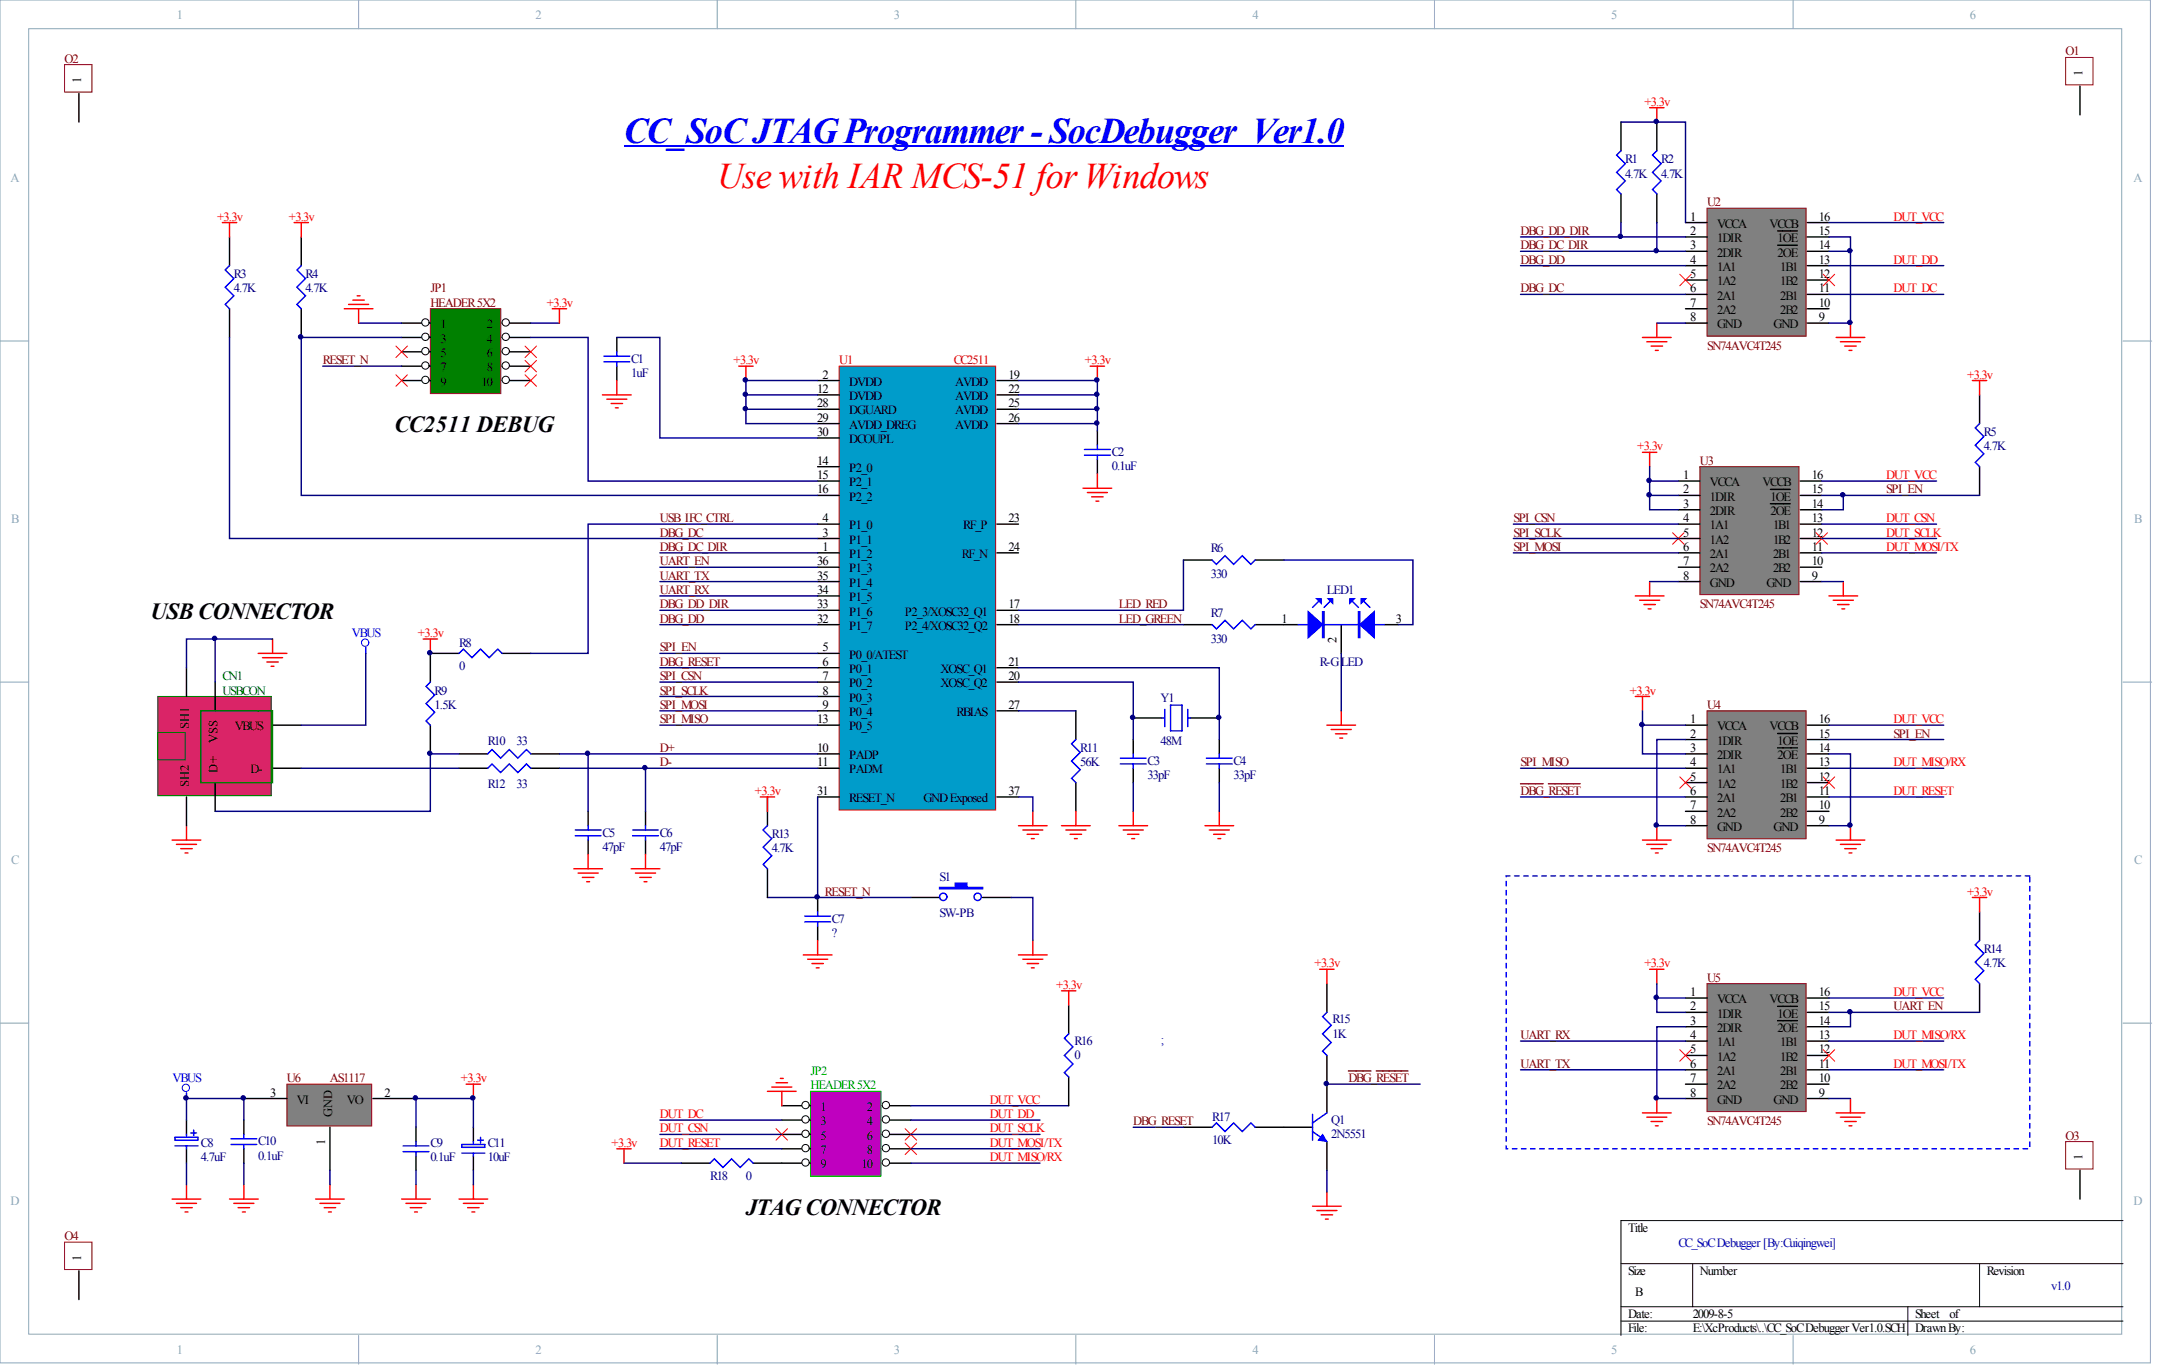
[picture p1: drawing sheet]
<svg xmlns="http://www.w3.org/2000/svg" width="381mm" height="241mm" viewBox="0 0 381 241" stroke-linecap="round" stroke-linejoin="round" font-family="sans-serif">
<defs><g id="words">
<text font-size="6.4" fill="#00f" x="110.1" y="25.3">CC_SoCJTAGProgrammer - SocDebugger Ver1.0</text>
<text font-size="6.4" fill="#f00" x="126.5" y="33.1">Use with IAR MCS-51 forWindows</text>
<g font-size="4.1">
<text x="69.6" y="76.2">CC2511 DEBUG</text>
<text x="26.6" y="109.2">USBCONNECTOR</text>
<text x="131.6" y="214.3">JTAGCONNECTOR</text>
</g>
<g font-size="2.2" fill="#89a7b6">
<text x="31.2" y="3.4">1</text>
<text x="94.4" y="3.4">2</text>
<text x="157.7" y="3.4">3</text>
<text x="220.9" y="3.4">4</text>
<text x="284.2" y="3.4">5</text>
<text x="347.5" y="3.4">6</text>
<text x="1.8" y="32.1">A</text>
<text x="376.3" y="32.1">A</text>
<text x="1.9" y="92.2">B</text>
<text x="376.4" y="92.2">B</text>
<text x="1.9" y="152.4">C</text>
<text x="376.4" y="152.4">C</text>
<text x="1.8" y="212.5">D</text>
<text x="376.3" y="212.5">D</text>
<text x="31.2" y="238.9">1</text>
<text x="94.4" y="238.9">2</text>
<text x="157.7" y="238.9">3</text>
<text x="220.9" y="238.9">4</text>
<text x="284.2" y="238.9">5</text>
<text x="347.5" y="238.9">6</text>
</g>
<g font-size="2.2" fill="#800000">
<text x="11.4" y="11.1">O2</text>
<text x="364.4" y="9.8">O1</text>
<text x="268.2" y="41.4">DBG_DD_DIR</text>
<text x="301.1" y="36.4">U2</text>
<text x="268.2" y="46.5">DBG_DD</text>
<text x="268.2" y="44">DBG_DC_DIR</text>
<text x="75.9" y="51.6">JP1</text>
<text x="268.2" y="51.6">DBG_DC</text>
<text x="75.9" y="54.1">HEADER5X2</text>
<text x="56.9" y="64.2">RESET_N</text>
<text x="301.1" y="61.7">SN74AVC4T245</text>
<text x="299.8" y="82">U3</text>
<text x="332.7" y="87">SPI_EN</text>
<text x="116.4" y="94.6">DBG_DC</text>
<text x="116.4" y="92.1">USB_IFC_CTRL</text>
<text x="266.9" y="92.1">SPI_CSN</text>
<text x="266.9" y="94.6">SPI_SCLK</text>
<text x="116.4" y="97.2">DBG_DC_DIR</text>
<text x="116.4" y="99.7">UART_EN</text>
<text x="266.9" y="97.2">SPI_MOSI</text>
<text x="116.4" y="102.2">UART_TX</text>
<text x="116.4" y="104.8">UART_RX</text>
<text x="116.4" y="107.3">DBG_DD_DIR</text>
<text x="197.4" y="107.3">LED_RED</text>
<text x="299.8" y="107.3">SN74AVC4T245</text>
<text x="116.4" y="109.8">DBG_DD</text>
<text x="197.4" y="109.8">LED_GREEN</text>
<text x="116.4" y="120">SPI_CSN</text>
<text x="116.4" y="114.9">SPI_EN</text>
<text x="116.4" y="117.4">DBG_RESET</text>
<text x="116.4" y="122.5">SPI_SCLK</text>
<text x="116.4" y="125">SPI_MOSI</text>
<text x="301.1" y="125">U4</text>
<text x="116.4" y="127.6">SPI_MISO</text>
<text x="334" y="130.1">SPI_EN</text>
<text x="116.4" y="135.2">D-</text>
<text x="116.4" y="132.6">D+</text>
<text x="268.2" y="135.2">SPI_MISO</text>
<text x="268.2" y="140.2">DBG_RESET</text>
<text x="301.1" y="150.4">SN74AVC4T245</text>
<text x="145.5" y="158">RESET_N</text>
<text x="301.1" y="173.2">U5</text>
<text x="334" y="178.2">UART_EN</text>
<text x="268.2" y="183.3">UART_RX</text>
<text x="50.6" y="190.9">U6</text>
<text x="58.2" y="190.9">AS1117</text>
<text x="237.8" y="190.9">DBG_RESET</text>
<text x="268.2" y="188.4">UART_TX</text>
<text x="199.9" y="198.5">DBG_RESET</text>
<text x="301.1" y="198.5">SN74AVC4T245</text>
<text x="364.4" y="201">O3</text>
<text x="11.4" y="218.8">O4</text>
</g>
<g font-size="2.2">
<text x="14.3" y="14.7" transform="rotate(-90 14.3 14.7)">1</text>
<text x="367.3" y="13.4" transform="rotate(-90 367.3 13.4)">1</text>
<text x="298.1" y="38.9">1</text>
<text x="298.1" y="41.4">2</text>
<text x="302.9" y="40.2">VCCA</text>
<text x="312.1" y="40.2">VCCB</text>
<text x="320.8" y="41.4">15</text>
<text x="320.8" y="38.9">16</text>
<text x="298.1" y="44">3</text>
<text x="298.1" y="46.5">4</text>
<text x="302.9" y="42.7">1DIR</text>
<text x="302.9" y="45.2">2DIR</text>
<text x="302.9" y="47.8">1A1</text>
<text x="313.5" y="45.2">2OE</text>
<text x="313.5" y="42.7">1OE</text>
<text x="314" y="47.8">1B1</text>
<text x="320.8" y="46.5">13</text>
<text x="320.8" y="44">14</text>
<text x="298.1" y="49">5</text>
<text x="298.1" y="51.6">6</text>
<text x="302.9" y="50.3">1A2</text>
<text x="302.9" y="52.8">2A1</text>
<text x="314" y="52.8">2B1</text>
<text x="314" y="50.3">1B2</text>
<text x="320.8" y="51.6">11</text>
<text x="320.8" y="49">12</text>
<text x="77.7" y="57.9">1</text>
<text x="85.9" y="57.9">2</text>
<text x="298.1" y="54.1">7</text>
<text x="298.1" y="56.6">8</text>
<text x="302.9" y="55.4">2A2</text>
<text x="302.9" y="57.9">GND</text>
<text x="312.8" y="57.9">GND</text>
<text x="314" y="55.4">2B2</text>
<text x="320.8" y="56.6">9</text>
<text x="320.8" y="54.1">10</text>
<text x="77.7" y="60.4">3</text>
<text x="77.7" y="63">5</text>
<text x="77.7" y="65.5">7</text>
<text x="85.9" y="60.4">4</text>
<text x="85.9" y="63">6</text>
<text x="85.9" y="65.5">8</text>
<text x="77.7" y="68">9</text>
<text x="84.9" y="68">10</text>
<text x="144.1" y="69.3">12</text>
<text x="144.1" y="71.8">28</text>
<text x="145.1" y="66.8">2</text>
<text x="149.8" y="68">DVDD</text>
<text x="149.8" y="70.6">DVDD</text>
<text x="168.5" y="68">AVDD</text>
<text x="168.5" y="70.6">AVDD</text>
<text x="177.9" y="66.8">19</text>
<text x="177.9" y="69.3">22</text>
<text x="177.9" y="71.8">25</text>
<text x="144.1" y="74.4">29</text>
<text x="144.1" y="76.9">30</text>
<text x="149.8" y="73.1">DGUARD</text>
<text x="149.8" y="75.6">AVDD_DREG</text>
<text x="168.5" y="73.1">AVDD</text>
<text x="168.5" y="75.6">AVDD</text>
<text x="177.9" y="74.4">26</text>
<text x="144.1" y="82">14</text>
<text x="149.8" y="78.2">DCOUPL</text>
<text x="149.8" y="83.2">P2_0</text>
<text x="144.1" y="84.5">15</text>
<text x="144.1" y="87">16</text>
<text x="149.8" y="85.8">P2_1</text>
<text x="149.8" y="88.3">P2_2</text>
<text x="296.9" y="84.5">1</text>
<text x="296.9" y="87">2</text>
<text x="296.9" y="89.6">3</text>
<text x="301.6" y="85.8">VCCA</text>
<text x="301.6" y="88.3">1DIR</text>
<text x="310.9" y="85.8">VCCB</text>
<text x="312.3" y="88.3">1OE</text>
<text x="319.6" y="89.6">14</text>
<text x="319.6" y="87">15</text>
<text x="319.6" y="84.5">16</text>
<text x="145.1" y="92.1">4</text>
<text x="145.1" y="94.6">3</text>
<text x="149.8" y="93.4">P1_0</text>
<text x="149.8" y="95.9">P1_1</text>
<text x="169.9" y="93.4">RF_P</text>
<text x="177.9" y="92.1">23</text>
<text x="296.9" y="92.1">4</text>
<text x="296.9" y="94.6">5</text>
<text x="301.6" y="90.8">2DIR</text>
<text x="301.6" y="93.4">1A1</text>
<text x="301.6" y="95.9">1A2</text>
<text x="312.3" y="90.8">2OE</text>
<text x="312.7" y="95.9">1B2</text>
<text x="312.7" y="93.4">1B1</text>
<text x="319.6" y="94.6">12</text>
<text x="319.6" y="92.1">13</text>
<text x="144.1" y="99.7">36</text>
<text x="145.1" y="97.2">1</text>
<text x="149.8" y="98.4">P1_2</text>
<text x="149.8" y="101">P1_3</text>
<text x="169.7" y="98.4">RF_N</text>
<text x="177.9" y="97.2">24</text>
<text x="296.9" y="97.2">6</text>
<text x="296.9" y="99.7">7</text>
<text x="301.6" y="98.4">2A1</text>
<text x="301.6" y="101">2A2</text>
<text x="312.7" y="101">2B2</text>
<text x="312.7" y="98.4">2B1</text>
<text x="319.6" y="99.7">10</text>
<text x="319.6" y="97.2">11</text>
<text x="144.1" y="102.2">35</text>
<text x="144.1" y="104.8">34</text>
<text x="144.1" y="107.3">33</text>
<text x="149.8" y="103.5">P1_4</text>
<text x="149.8" y="106">P1_5</text>
<text x="177.9" y="107.3">17</text>
<text x="296.9" y="102.2">8</text>
<text x="301.6" y="103.5">GND</text>
<text x="311.6" y="103.5">GND</text>
<text x="319.6" y="102.2">9</text>
<text x="144.1" y="109.8">32</text>
<text x="149.8" y="108.6">P1_6</text>
<text x="149.8" y="111.1">P1_7</text>
<text x="159.6" y="108.6">P2_3/XOSC32_Q1</text>
<text x="159.6" y="111.1">P2_4/XOSC32_Q2</text>
<text x="177.9" y="109.8">18</text>
<text x="226" y="109.8">1</text>
<text x="235.7" y="113.4" transform="rotate(-90 235.7 113.4)">2</text>
<text x="246.2" y="109.8">3</text>
<text x="145.1" y="114.9">5</text>
<text x="145.1" y="117.4">6</text>
<text x="145.1" y="120">7</text>
<text x="149.8" y="116.2">P0_0/ATEST</text>
<text x="149.8" y="118.7">P0_1</text>
<text x="165.9" y="118.7">XOSC_Q1</text>
<text x="177.9" y="117.4">21</text>
<text x="177.9" y="120">20</text>
<text x="145.1" y="122.5">8</text>
<text x="145.1" y="125">9</text>
<text x="149.8" y="121.2">P0_2</text>
<text x="149.8" y="123.8">P0_3</text>
<text x="165.9" y="121.2">XOSC_Q2</text>
<text x="177.9" y="125">27</text>
<text x="33.3" y="128.6" transform="rotate(-90 33.3 128.6)">SH1</text>
<text x="38.4" y="131.1" transform="rotate(-90 38.4 131.1)">VSS</text>
<text x="41.4" y="128.8">VBUS</text>
<text x="144.1" y="127.6">13</text>
<text x="149.8" y="126.3">P0_4</text>
<text x="149.8" y="128.8">P0_5</text>
<text x="168.7" y="126.3">RBIAS</text>
<text x="298.1" y="127.6">1</text>
<text x="298.1" y="130.1">2</text>
<text x="302.9" y="128.8">VCCA</text>
<text x="302.9" y="131.4">1DIR</text>
<text x="312.1" y="128.8">VCCB</text>
<text x="313.5" y="131.4">1OE</text>
<text x="320.8" y="130.1">15</text>
<text x="320.8" y="127.6">16</text>
<text x="38.4" y="136.3" transform="rotate(-90 38.4 136.3)">D+</text>
<text x="44.2" y="136.4">D-</text>
<text x="144.1" y="132.6">10</text>
<text x="144.1" y="135.2">11</text>
<text x="149.8" y="133.9">PADP</text>
<text x="149.8" y="136.4">PADM</text>
<text x="298.1" y="132.6">3</text>
<text x="298.1" y="135.2">4</text>
<text x="298.1" y="137.7">5</text>
<text x="302.9" y="133.9">2DIR</text>
<text x="302.9" y="136.4">1A1</text>
<text x="313.5" y="133.9">2OE</text>
<text x="314" y="136.4">1B1</text>
<text x="320.8" y="137.7">12</text>
<text x="320.8" y="135.2">13</text>
<text x="320.8" y="132.6">14</text>
<text x="33.3" y="138.8" transform="rotate(-90 33.3 138.8)">SH2</text>
<text x="144.1" y="140.2">31</text>
<text x="149.8" y="141.5">RESET_N</text>
<text x="162.9" y="141.5">GNDExposed</text>
<text x="177.9" y="140.2">37</text>
<text x="298.1" y="140.2">6</text>
<text x="298.1" y="142.8">7</text>
<text x="302.9" y="139">1A2</text>
<text x="302.9" y="141.5">2A1</text>
<text x="314" y="141.5">2B1</text>
<text x="314" y="139">1B2</text>
<text x="320.8" y="142.8">10</text>
<text x="320.8" y="140.2">11</text>
<text x="298.1" y="145.3">8</text>
<text x="302.9" y="144">2A2</text>
<text x="302.9" y="146.6">GND</text>
<text x="312.8" y="146.6">GND</text>
<text x="314" y="144">2B2</text>
<text x="320.8" y="145.3">9</text>
<text x="298.1" y="175.7">1</text>
<text x="298.1" y="178.2">2</text>
<text x="302.9" y="177">VCCA</text>
<text x="302.9" y="179.5">1DIR</text>
<text x="312.1" y="177">VCCB</text>
<text x="313.5" y="179.5">1OE</text>
<text x="320.8" y="178.2">15</text>
<text x="320.8" y="175.7">16</text>
<text x="298.1" y="180.8">3</text>
<text x="298.1" y="183.3">4</text>
<text x="298.1" y="185.8">5</text>
<text x="302.9" y="182">2DIR</text>
<text x="302.9" y="184.6">1A1</text>
<text x="313.5" y="182">2OE</text>
<text x="314" y="184.6">1B1</text>
<text x="320.8" y="185.8">12</text>
<text x="320.8" y="183.3">13</text>
<text x="320.8" y="180.8">14</text>
<text x="298.1" y="188.4">6</text>
<text x="298.1" y="190.9">7</text>
<text x="302.9" y="187.1">1A2</text>
<text x="302.9" y="189.6">2A1</text>
<text x="314" y="189.6">2B1</text>
<text x="314" y="187.1">1B2</text>
<text x="320.8" y="190.9">10</text>
<text x="320.8" y="188.4">11</text>
<text x="47.6" y="193.4">3</text>
<text x="52.4" y="194.7">VI</text>
<text x="58.6" y="197.1" transform="rotate(-90 58.6 197.1)">GND</text>
<text x="61.2" y="194.7">VO</text>
<text x="67.8" y="193.4">2</text>
<text x="144.7" y="196">1</text>
<text x="152.9" y="196">2</text>
<text x="298.1" y="193.4">8</text>
<text x="302.9" y="192.2">2A2</text>
<text x="302.9" y="194.7">GND</text>
<text x="312.8" y="194.7">GND</text>
<text x="314" y="192.2">2B2</text>
<text x="320.8" y="193.4">9</text>
<text x="57.4" y="202" transform="rotate(-90 57.4 202)">1</text>
<text x="144.7" y="198.5">3</text>
<text x="144.7" y="201">5</text>
<text x="144.7" y="203.6">7</text>
<text x="152.9" y="198.5">4</text>
<text x="152.9" y="201">6</text>
<text x="152.9" y="203.6">8</text>
<text x="144.7" y="206.1">9</text>
<text x="152" y="206.1">10</text>
<text x="367.3" y="204.7" transform="rotate(-90 367.3 204.7)">1</text>
<text x="287.2" y="217.3">Title</text>
<text x="14.3" y="222.4" transform="rotate(-90 14.3 222.4)">1</text>
<text x="287.2" y="224.9">Size</text>
<text x="299.8" y="224.9">Number</text>
<text x="350.4" y="224.9">Revision</text>
<text x="287.2" y="232.5">Date:</text>
<text x="288.4" y="228.7">B</text>
<text x="298.6" y="232.5">2009-8-5</text>
<text x="337.8" y="232.5">Sheet</text>
<text x="343.9" y="232.5">of</text>
<text x="287.2" y="235">File:</text>
<text x="298.6" y="235">E:\XcProducts\..\CC_SoCDebugger Ver1.0.SCH</text>
<text x="337.8" y="235">DrawnBy:</text>
</g>
<g font-size="2.2" fill="#f00">
<text x="290" y="18.7">+3.3v</text>
<text x="38.3" y="38.9">+3.3v</text>
<text x="50.9" y="38.9">+3.3v</text>
<text x="334" y="38.9">DUT_VCC</text>
<text x="334" y="46.5">DUT_DD</text>
<text x="334" y="51.6">DUT_DC</text>
<text x="96.5" y="54.1">+3.3v</text>
<text x="129.4" y="64.2">+3.3v</text>
<text x="191.4" y="64.2">+3.3v</text>
<text x="347" y="66.8">+3.3v</text>
<text x="288.8" y="79.4">+3.3v</text>
<text x="332.7" y="84.5">DUT_VCC</text>
<text x="332.7" y="92.1">DUT_CSN</text>
<text x="332.7" y="94.6">DUT_SCLK</text>
<text x="332.7" y="97.2">DUT_MOSI/TX</text>
<text x="73.7" y="112.4">+3.3v</text>
<text x="287.5" y="122.5">+3.3v</text>
<text x="334" y="127.6">DUT_VCC</text>
<text x="334" y="135.2">DUT_MISO/RX</text>
<text x="133.2" y="140.2">+3.3v</text>
<text x="334" y="140.2">DUT_RESET</text>
<text x="347" y="158">+3.3v</text>
<text x="231.8" y="170.6">+3.3v</text>
<text x="290" y="170.6">+3.3v</text>
<text x="186.3" y="174.4">+3.3v</text>
<text x="334" y="175.7">DUT_VCC</text>
<text x="334" y="183.3">DUT_MISO/RX</text>
<text x="81.3" y="190.9">+3.3v</text>
<text x="334" y="188.4">DUT_MOSI/TX</text>
<text x="116.4" y="197.2">DUT_DC</text>
<text x="174.6" y="194.7">DUT_VCC</text>
<text x="174.6" y="197.2">DUT_DD</text>
<text x="107.9" y="202.3">+3.3v</text>
<text x="116.4" y="202.3">DUT_RESET</text>
<text x="116.4" y="199.8">DUT_CSN</text>
<text x="174.6" y="199.8">DUT_SCLK</text>
<text x="174.6" y="202.3">DUT_MOSI/TX</text>
<text x="174.6" y="204.8">DUT_MISO/RX</text>
</g>
<g font-size="2.2" fill="#000080">
<text x="286.7" y="28.8">R1</text>
<text x="293" y="28.8">R2</text>
<text x="286.7" y="31.3">4.7K</text>
<text x="293" y="31.3">4.7K</text>
<text x="41.2" y="49">R3</text>
<text x="41.2" y="51.6">4.7K</text>
<text x="53.9" y="49">R4</text>
<text x="53.9" y="51.6">4.7K</text>
<text x="111.3" y="64">C1</text>
<text x="111.3" y="66.5">1uF</text>
<text x="349.9" y="76.9">R5</text>
<text x="196.1" y="80.5">C2</text>
<text x="196.1" y="83">0.1uF</text>
<text x="349.9" y="79.4">4.7K</text>
<text x="213.6" y="97.4">R6</text>
<text x="213.6" y="102">330</text>
<text x="234" y="104.8">LED1</text>
<text x="213.6" y="108.8">R7</text>
<text x="213.6" y="113.4">330</text>
<text x="81" y="114.1">R8</text>
<text x="81" y="118.2">0</text>
<text x="232.8" y="117.4">R-GLED</text>
<text x="76.7" y="122.5">R9</text>
<text x="76.7" y="125">1.5K</text>
<text x="204.7" y="123.8">Y1</text>
<text x="86" y="131.4">R10</text>
<text x="91.1" y="131.4">33</text>
<text x="204.7" y="131.4">48M</text>
<text x="190.5" y="132.6">R11</text>
<text x="190.5" y="135.2">56K</text>
<text x="202.4" y="134.9">C3</text>
<text x="202.4" y="137.4">33pF</text>
<text x="217.6" y="134.9">C4</text>
<text x="217.6" y="137.4">33pF</text>
<text x="86" y="139">R12</text>
<text x="91.1" y="139">33</text>
<text x="106.3" y="147.6">C5</text>
<text x="116.4" y="147.6">C6</text>
<text x="136.1" y="147.8">R13</text>
<text x="106.3" y="150.1">47pF</text>
<text x="116.4" y="150.1">47pF</text>
<text x="136.1" y="150.4">4.7K</text>
<text x="165.7" y="155.4">S1</text>
<text x="165.7" y="161.8">SW-PB</text>
<text x="146.8" y="162.8">C7</text>
<text x="146.8" y="165.3">?</text>
<text x="349.9" y="168.1">R14</text>
<text x="349.9" y="170.6">4.7K</text>
<text x="189.5" y="184.3">R16</text>
<text x="235.1" y="180.5">R15</text>
<text x="235.1" y="183">1K</text>
<text x="189.5" y="186.8">0</text>
<text x="213.8" y="197.7">R17</text>
<text x="35.4" y="202.3">C8</text>
<text x="45.5" y="202">C10</text>
<text x="75.9" y="202.3">C9</text>
<text x="86" y="202.3">C11</text>
<text x="213.8" y="201.8">10K</text>
<text x="234.8" y="198.2">Q1</text>
<text x="234.8" y="200.8">2N5551</text>
<text x="35.4" y="204.8">4.7uF</text>
<text x="45.5" y="204.6">0.1uF</text>
<text x="75.9" y="204.8">0.1uF</text>
<text x="86" y="204.8">10uF</text>
<text x="125.2" y="208.1">R18</text>
<text x="131.6" y="208.1">0</text>
</g>
<g font-size="2.2" fill="#bf0000">
<text x="148" y="64.2">U1</text>
<text x="168.3" y="64.2">CC2511</text>
</g>
<g font-size="2.2" fill="#00f">
<text x="62.1" y="112.4">VBUS</text>
<text x="204.8" y="184.2">;</text>
<text x="30.4" y="190.9">VBUS</text>
</g>
<g font-size="2.2" fill="#008000">
<text x="39.2" y="120">CN1</text>
<text x="39.2" y="122.5">USBCON</text>
</g>
<g font-size="2.2" fill="#00bf00">
<text x="143" y="189.6">JP2</text>
<text x="143" y="192.2">HEADER5X2</text>
</g>
<g font-size="2.2" fill="#0000bf">
<text x="296" y="220">CC_SoCDebugger [By:Cuiqingwei]</text>
<text x="361.8" y="227.6">v1.0</text>
</g>
</g></defs>
<g fill="#fff" stroke="#89a7b6" stroke-width=".18">
<path d="M0 0h379.3v240.4h-379.3z"/>
<path d="M5.1 5.1h369.1v230.2h-369.1z"/>
</g>
<g fill="none" stroke="#89a7b6" stroke-width=".18">
<path d="M63.3 0v5.1M126.5 0v5.1M189.8 0v5.1M253 0v5.1M316.3 0v5.1M0 60.2h5.1M374.5 60.2h5M0 120.3h5.1M374.5 120.3h5M0 180.5h5.1M374.5 180.5h5M63.3 235.6v5"/>
<path d="M126.5 235.6v5M189.8 235.6v5M253 235.6v5M316.3 235.6v5"/>
</g>
<path d="M374.5 215.3h-88.6v20.3M285.9 222.9h88.6M285.9 230.5h88.6M285.9 233h88.6M298.6 222.9v7.6M336.5 230.5v5.1M349.2 222.9v7.6" fill="none" stroke="#000" stroke-width=".18"/>
<path d="M148 64.6h27.6v78.3h-27.6z" fill="#009cca" stroke="#bf0000" stroke-width=".18"/>
<g fill="none" stroke="#000" stroke-width=".25">
<path d="M108.8 59.5v2.6M108.8 64.6v2.5M144.2 67.1h3.8M144.2 69.7h3.8M144.2 72.2h3.8M144.2 74.7h3.8M144.2 77.3h3.8M175.9 67.1h3.7M175.9 69.7h3.7M175.9 72.2h3.7M175.9 74.7h3.7M193.6 76v2.5"/>
<path d="M144.2 82.3h3.8M144.2 84.9h3.8M144.2 87.4h3.8M144.2 92.5h3.8M144.2 95h3.8M144.2 97.5h3.8M175.9 92.5h3.7M175.9 97.5h3.7M193.6 81.1v2.5M81 115.2h-5.1v5.1M88.6 115.2h5M144.2 100.1h3.8"/>
<path d="M144.2 102.6h3.8M144.2 105.1h3.8M144.2 107.6h3.8M144.2 110.2h3.8M144.2 115.2h3.8M144.2 117.8h3.8M175.9 107.6h3.7M175.9 110.2h3.7M175.9 117.8h3.7M75.9 127.9v5.1M81 133h5M81 135.5h5"/>
<path d="M93.6 133h5.1M93.6 135.5h5.1M144.2 120.3h3.8M144.2 122.8h3.8M144.2 125.4h3.8M144.2 127.9h3.8M144.2 133h3.8M144.2 135.5h3.8M175.9 120.3h3.7M175.9 125.4h3.7M189.8 125.4v5M189.8 138v5.1"/>
<path d="M199.9 130.4v2.6M199.9 135.5v2.5M199.9 126.6h5.1M210 126.6h5.1M215.1 130.4v2.6M215.1 135.5v2.5M103.7 143.1v2.5M103.7 148.2v2.5M113.9 143.1v2.5M113.9 148.2v2.5M144.2 140.6h3.8M144.2 158.3v2.5"/>
<path d="M160.7 158.3h5M173.3 158.3h5.1M175.9 140.6h3.7M144.2 163.4v2.5"/>
</g>
<g fill="none" stroke="#00f" stroke-width=".25">
<path d="M106.5 63.8h4.6M106.5 62.8h4.6M108.8 62.1v.7M108.8 63.8v.8M191.3 79.3h4.5M193.6 78.5v.8M191.3 80.3h4.5M193.6 80.3v.8M81 115.2l.7-.7 1.5 1.5 1.6-1.5 1.5 1.5 1.5-1.5 .8 .7M75.9 120.3l-.8 .8 1.6 1.5-1.6 1.5 1.6 1.5-1.6 1.6 .8 .7M86 135.5l.8-.7 1.5 1.5 1.5-1.5 1.5 1.5 1.6-1.5 .7 .7M86 133l.8-.8 1.5 1.5 1.5-1.5 1.5 1.5 1.6-1.5 .7 .8"/>
<path d="M189.8 130.4l-.8 .8 1.5 1.5-1.5 1.5 1.5 1.6-1.5 1.5 .8 .7M197.6 134.8h4.6M197.6 133.7h4.6M199.9 133v.7M199.9 134.8v.7M205 126.6h.5M205.5 125.1v3.1M206.5 124.4h2v4.5h-2zM209.5 125.1v3.1M209.5 126.6h.5M212.8 134.8h4.5M212.8 133.7h4.5"/>
<path d="M215.1 133v.7M215.1 134.8v.7M101.5 147.4h4.5M101.5 146.4h4.5M103.7 145.6v.8M103.7 147.4v.8M111.6 147.4h4.5M111.6 146.4h4.5M113.9 145.6v.8M113.9 147.4v.8M141.9 162.6h4.6M141.9 161.6h4.6"/>
<path d="M144.2 160.8v.8M144.2 162.6v.8"/>
<circle cx="166.4" cy="158.2" r=".65"/>
<circle cx="172.4" cy="158.2" r=".65"/>
</g>
<path d="M165.7 156.5h2.8v-.7h2v.7h2.8v.3h-7.6z" fill-rule="evenodd" fill="#00f" stroke="#00f" stroke-width=".25"/>
<g fill="none" stroke="#000080" stroke-width=".25">
<path d="M116.4 100.1h27.8M116.4 102.6h27.8M116.4 105.1h27.8M116.4 107.6h27.8M116.4 110.2h27.8M116.4 115.2h27.8M116.4 117.8h27.8M116.4 125.4h27.8M116.4 120.3h27.8M116.4 122.8h27.8M116.4 127.9h27.8M179.6 125.4h10.2"/>
<path d="M135.4 158.3h25.3M179.6 140.6h2.6v2.5"/>
</g>
<g fill="none" stroke="#f00" stroke-width=".25">
<path d="M74.6 112.7h2.6M75.9 112.7v2.5M30.4 148.2h5M31.1 148.9h3.6M31.9 149.7h2M32.6 150.5h.5M32.9 145.6v2.6M101.2 153.2h5.1M102 154h3.5M102.7 154.8h2.1M103.5 155.5h.5M103.7 150.7v2.5"/>
<path d="M111.3 153.2h5.1M112.1 154h3.5M112.8 154.8h2.1M113.6 155.5h.5M113.9 150.7v2.5M179.6 145.6h5.1M180.4 146.4h3.5M181.2 147.2h2M181.9 147.9h.5M182.2 143.1v2.5M187.2 145.6h5.1M188 146.4h3.5"/>
<path d="M188.8 147.2h2M189.5 147.9h.5M189.8 143.1v2.5M141.7 168.4h5.1M142.5 169.2h3.5M143.2 170h2M144 170.7h.5M144.2 165.9v2.5M179.6 168.4h5.1M180.4 169.2h3.5M181.2 170h2M181.9 170.7h.5"/>
<path d="M182.2 165.9v2.5"/>
</g>
<path d="M75.9 54.5h12.4v14.9h-12.4z" fill="#008000" stroke="#800000" stroke-width=".18"/>
<path d="M70.8 57h5.1" fill="none" stroke="#000" stroke-width=".25"/>
<circle cx="75" cy="56.9" r=".65" fill="#fff" stroke="#000" stroke-width=".18"/>
<path d="M88.6 57h5" fill="none" stroke="#000" stroke-width=".25"/>
<circle cx="89.2" cy="56.9" r=".65" fill="#fff" stroke="#000" stroke-width=".18"/>
<path d="M70.8 59.5h5.1" fill="none" stroke="#000" stroke-width=".25"/>
<circle cx="75" cy="59.4" r=".65" fill="#fff" stroke="#000" stroke-width=".18"/>
<path d="M88.6 59.5h5" fill="none" stroke="#000" stroke-width=".25"/>
<circle cx="89.2" cy="59.4" r=".65" fill="#fff" stroke="#000" stroke-width=".18"/>
<path d="M70.8 62.1h5.1" fill="none" stroke="#000" stroke-width=".25"/>
<circle cx="75" cy="61.9" r=".65" fill="#fff" stroke="#000" stroke-width=".18"/>
<path d="M88.6 62.1h5" fill="none" stroke="#000" stroke-width=".25"/>
<circle cx="89.2" cy="61.9" r=".65" fill="#fff" stroke="#000" stroke-width=".18"/>
<path d="M70.8 64.6h5.1" fill="none" stroke="#000" stroke-width=".25"/>
<circle cx="75" cy="64.5" r=".65" fill="#fff" stroke="#000" stroke-width=".18"/>
<path d="M88.6 64.6h5" fill="none" stroke="#000" stroke-width=".25"/>
<circle cx="89.2" cy="64.5" r=".65" fill="#fff" stroke="#000" stroke-width=".18"/>
<path d="M70.8 67.1h5.1" fill="none" stroke="#000" stroke-width=".25"/>
<circle cx="75" cy="67" r=".65" fill="#fff" stroke="#000" stroke-width=".18"/>
<path d="M88.6 67.1h5" fill="none" stroke="#000" stroke-width=".25"/>
<circle cx="89.2" cy="67" r=".65" fill="#fff" stroke="#000" stroke-width=".18"/>
<path d="M63.3 57h7.5M70.8 59.5h-17.7v27.9h91.1M93.6 59.5h10.1v25.4h40.5M93.6 57h5.1M108.8 59.5h7.6v17.8h27.8M56.9 64.6h13.9M179.6 117.8h35.5v12.6M179.6 120.3h20.3v10.1M199.9 138v5.1M215.1 138v5.1" fill="none" stroke="#000080" stroke-width=".25"/>
<g fill="none" stroke="#f00" stroke-width=".25">
<path d="M39.2 39.3h2.5M40.5 39.3v2.5M51.9 39.3h2.5M53.1 39.3v2.5M60.7 54.5h5.1M61.5 53.7h3.5M62.2 52.9h2.1M63 52.2h.5M63.3 54.5v2.5M106.3 69.7h5M107 70.4h3.6M107.8 71.2h2"/>
<path d="M108.5 71.9h.6M108.8 67.1v2.6M130.3 64.6h2.5M131.6 64.6v2.5M192.3 64.6h2.5M193.6 64.6v2.5M191 86.1h5.1M191.8 86.9h3.5M192.6 87.6h2M193.3 88.4h.5M193.6 83.6v2.5M197.4 145.6h5"/>
<path d="M198.1 146.4h3.6M198.9 147.2h2M199.6 147.9h.5M199.9 143.1v2.5M212.5 145.6h5.1M213.3 146.4h3.5M214.1 147.2h2M214.8 147.9h.5M215.1 143.1v2.5"/>
</g>
<path d="M69.8 61l2.1 2.1M69.8 66.1l2.1 2M71.9 61l-2.1 2.1M71.9 66.1l-2.1 2M92.6 61l2 2.1M92.6 63.6l2 2M92.6 66.1l2 2M94.6 61l-2 2.1M94.6 63.6l-2 2M94.6 66.1l-2 2" fill="none" stroke="#f00" stroke-width=".18"/>
<path d="M40.5 41.8v5.1M40.5 54.5v5M53.1 41.8v5.1M53.1 54.5v5" fill="none" stroke="#000" stroke-width=".25"/>
<path d="M40.5 46.9l-.8 .7 1.5 1.5-1.5 1.6 1.5 1.5-1.5 1.5 .8 .8M53.1 46.9l-.7 .7 1.5 1.5-1.5 1.6 1.5 1.5-1.5 1.5 .7 .8" fill="none" stroke="#00f" stroke-width=".25"/>
<path d="M301.1 36.7h17.5v22.6h-17.5z" fill="#808080" stroke="#800000" stroke-width=".18"/>
<g fill="none" stroke="#000" stroke-width=".25">
<path d="M297.3 39.3h3.8M318.8 39.3h3.8M297.3 41.8h3.8M297.3 44.3h3.8M297.3 46.9h3.8M297.3 49.4h3.8M297.3 51.9h3.8M297.3 54.5h3.8M297.3 57h3.8M313.5 43.3h3.5M313.5 40.7h3.5M318.8 41.8h3.8"/>
<path d="M318.8 44.3h3.8M318.8 46.9h3.8M318.8 49.4h3.8M318.8 51.9h3.8M318.8 54.5h3.8M318.8 57h3.8"/>
</g>
<g fill="none" stroke="#f00" stroke-width=".25">
<path d="M291 19h2.5M292.2 19v2.5M97.4 54.5h2.5M98.7 54.5v2.5M289.7 59.5h5.1M292.2 57v2.5M323.9 59.5h5M326.4 57v2.5M290.5 60.3h3.5M291.2 61h2.1M292 61.8h.5M324.6 60.3h3.6"/>
<path d="M325.4 61h2M326.1 61.8h.6M108.8 202.6h2.5M110.1 202.6v2.6"/>
</g>
<path d="M322.6 39.3h20.2M268.2 41.8h29.1M268.2 46.9h29.1M268.2 51.9h29.1M292.2 57h5.1M322.6 41.8h3.8v15.2h-3.8M322.6 46.9h20.2M322.6 51.9h20.2M322.6 44.3h3.8M178.4 158.3h3.8v7.6" fill="none" stroke="#000080" stroke-width=".25"/>
<path d="M296.3 48.4l2 2M298.3 48.4l-2 2M321.6 48.4l2 2M323.6 48.4l-2 2" fill="none" stroke="#f00" stroke-width=".18"/>
<path d="M143 192.5h12.4v15h-12.4z" fill="#bf00bf" stroke="#00bf00" stroke-width=".18"/>
<path d="M137.9 195h5.1" fill="none" stroke="#000" stroke-width=".25"/>
<circle cx="142.1" cy="194.9" r=".65" fill="#fff" stroke="#000" stroke-width=".18"/>
<path d="M155.6 195h5.1" fill="none" stroke="#000" stroke-width=".25"/>
<circle cx="156.3" cy="194.9" r=".65" fill="#fff" stroke="#000" stroke-width=".18"/>
<path d="M137.9 197.6h5.1" fill="none" stroke="#000" stroke-width=".25"/>
<circle cx="142.1" cy="197.5" r=".65" fill="#fff" stroke="#000" stroke-width=".18"/>
<path d="M155.6 197.6h5.1" fill="none" stroke="#000" stroke-width=".25"/>
<circle cx="156.3" cy="197.5" r=".65" fill="#fff" stroke="#000" stroke-width=".18"/>
<path d="M137.9 200.1h5.1" fill="none" stroke="#000" stroke-width=".25"/>
<circle cx="142.1" cy="200" r=".65" fill="#fff" stroke="#000" stroke-width=".18"/>
<path d="M155.6 200.1h5.1" fill="none" stroke="#000" stroke-width=".25"/>
<circle cx="156.3" cy="200" r=".65" fill="#fff" stroke="#000" stroke-width=".18"/>
<path d="M137.9 202.6h5.1" fill="none" stroke="#000" stroke-width=".25"/>
<circle cx="142.1" cy="202.5" r=".65" fill="#fff" stroke="#000" stroke-width=".18"/>
<path d="M155.6 202.6h5.1" fill="none" stroke="#000" stroke-width=".25"/>
<circle cx="156.3" cy="202.5" r=".65" fill="#fff" stroke="#000" stroke-width=".18"/>
<path d="M137.9 205.2h5.1" fill="none" stroke="#000" stroke-width=".25"/>
<circle cx="142.1" cy="205.1" r=".65" fill="#fff" stroke="#000" stroke-width=".18"/>
<path d="M155.6 205.2h5.1" fill="none" stroke="#000" stroke-width=".25"/>
<circle cx="156.3" cy="205.1" r=".65" fill="#fff" stroke="#000" stroke-width=".18"/>
<path d="M136.9 199.1l2 2M138.9 199.1l-2 2M159.7 199.1l2 2M161.7 199.1l-2 2M159.7 201.6l2 2M161.7 201.6l-2 2" fill="none" stroke="#f00" stroke-width=".18"/>
<path d="M135.4 192.5h5M136.1 191.7h3.6M136.9 191h2M137.6 190.2h.6M137.9 192.5v2.5" fill="none" stroke="#f00" stroke-width=".25"/>
<path d="M43 197.6v2.5M43 202.6v2.6M120.2 205.2h5M132.8 205.2h5.1" fill="none" stroke="#000" stroke-width=".25"/>
<path d="M40.7 201.9h4.6M40.7 200.9h4.6M43 200.1v.8M43 201.9v.7M125.2 205.2l.8-.8 1.5 1.5 1.5-1.5 1.6 1.5 1.5-1.5 .7 .8" fill="none" stroke="#00f" stroke-width=".25"/>
<path d="M116.4 197.6h21.5M160.7 197.6h22.7M160.7 195h27.8M116.4 202.6h21.5M116.4 200.1h21.5M160.7 202.6h22.7M160.7 200.1h22.7" fill="none" stroke="#000080" stroke-width=".25"/>
<path d="M110.1 25.8h126.8" fill="none" stroke="#00f" stroke-width=".32"/>
<path d="M50.6 191.2h15v7.4h-15z" fill="#808080" stroke="#800000" stroke-width=".18"/>
<path d="M32.9 197.6v2.5M43 193.8h7.6M58.2 198.8v7.6M65.8 193.8h7.6M73.4 198.8v2.6M83.5 198.8v2.6M32.9 202.6v2.6M73.4 203.9v2.5M83.5 203.9v2.5" fill="none" stroke="#000" stroke-width=".25"/>
<g fill="none" stroke="#00f" stroke-width=".25">
<path d="M33.7 199.8h1M34.2 199.3v1.1M30.9 202.1h4M30.9 200.6h4v.5h-4zM32.9 200.1v.5M32.9 202.1v.5M71.1 203.1h4.6M71.1 202.1h4.6M73.4 201.4v.7M73.4 203.1v.8M81.5 201.9h4v.5h-4zM81.5 203.4h4"/>
<path d="M83.5 201.4v.5M83.5 203.4v.5M84.3 201.1h1M84.8 200.6v1"/>
</g>
<path d="M30.4 211.5h5M31.1 212.3h3.6M31.9 213h2M32.6 213.8h.5M32.9 209v2.5M81 211.5h5M81.7 212.3h3.6M82.5 213h2M83.2 213.8h.6M83.5 209v2.5" fill="none" stroke="#f00" stroke-width=".25"/>
<path d="M27.8 122.8h20v17.5h-20z" fill="#da2467" stroke="#008000" stroke-width=".18"/>
<path d="M32.9 117.8v5M38 120.3v5.1M38 138v5.1M48.1 127.9h5M48.1 135.5h5M32.9 140.6v5" fill="none" stroke="#000" stroke-width=".25"/>
<path d="M35.4 125.4h12.7v12.6h-12.7z" fill="none" stroke="#008000" stroke-width=".25"/>
<path d="M27.8 129.2h4.9v4.8h-4.9z" fill="#da2467" stroke="#008000" stroke-width=".18"/>
<path d="M64.5 115.2v12.7h-11.4M53.1 135.5h27.9M32.9 205.2v3.8M43 205.2v3.8M58.2 206.4v2.6M110.1 205.2h10.1M160.7 205.2h22.7" fill="none" stroke="#000080" stroke-width=".25"/>
<g fill="none" stroke="#f00" stroke-width=".25">
<path d="M45.5 115.2h5.1M46.3 116h3.5M47.1 116.8h2M47.8 117.5h.5M48.1 112.7v2.5M82.2 191.2h2.6M83.5 191.2v2.6M40.5 211.5h5M41.2 212.3h3.6M42 213h2M42.8 213.8h.5M43 209v2.5"/>
<path d="M55.7 211.5h5M56.4 212.3h3.6M57.2 213h2M57.9 213.8h.5M58.2 209v2.5M70.8 211.5h5.1M71.6 212.3h3.5M72.4 213h2M73.1 213.8h.5M73.4 209v2.5"/>
</g>
<g fill="none" stroke="#00f" stroke-width=".18">
<circle cx="64.4" cy="113.4" r=".65"/>
<circle cx="32.8" cy="191.9" r=".65"/>
</g>
<path d="M64.5 114.2v1M32.9 192.8v1" fill="none" stroke="#00f" stroke-width=".25"/>
<path d="M11.4 11.4h4.8v4.8h-4.8z" fill="#fff" stroke="#800000" stroke-width=".18"/>
<path d="M13.9 16.5v5" fill="none" stroke="#000" stroke-width=".25"/>
<path d="M11.4 219.1h4.8v4.8h-4.8z" fill="#fff" stroke="#800000" stroke-width=".18"/>
<path d="M13.9 224.2v5" fill="none" stroke="#000" stroke-width=".25"/>
<path d="M364.4 10.1h4.8v4.9h-4.8z" fill="#fff" stroke="#800000" stroke-width=".18"/>
<path d="M366.9 15.2v5.1" fill="none" stroke="#000" stroke-width=".25"/>
<path d="M364.4 201.4h4.8v4.8h-4.8z" fill="#fff" stroke="#800000" stroke-width=".18"/>
<path d="M285.9 21.5v5.1M285.9 34.2v5.1M292.2 21.5v5.1M292.2 34.2v5.1M135.4 140.6v5M135.4 153.2v5.1M366.9 206.4v5.1" fill="none" stroke="#000" stroke-width=".25"/>
<path d="M285.9 26.6l-.7 .8 1.5 1.5-1.5 1.5 1.5 1.5-1.5 1.5 .7 .8M292.2 26.6l-.7 .8 1.5 1.5-1.5 1.5 1.5 1.5-1.5 1.5 .7 .8M135.4 145.6l-.8 .8 1.5 1.5-1.5 1.5 1.5 1.6-1.5 1.5 .8 .7" fill="none" stroke="#00f" stroke-width=".25"/>
<path d="M134.1 140.6h2.5M135.4 140.6v2.5" fill="none" stroke="#f00" stroke-width=".25"/>
<g fill="none" stroke="#000080" stroke-width=".25">
<path d="M285.9 21.5h11.4v17.8M285.9 39.3v2.5M292.2 39.3v5M40.5 59.5v35.5h103.7M268.2 44.3h29.1M116.4 97.5h27.8M144.2 92.5h-40.5v22.7h-10.1M38 112.7v7.6M48.1 112.7h-15.2v5.1M81 133h-5.1v10.1h-37.9M98.7 135.5h45.5M98.7 133h5"/>
<path d="M113.9 135.5v7.6M144.2 133h-40.5v10.1M144.2 140.6v17.7"/>
</g>
<path d="M299.8 82.3h17.5v22.6h-17.5z" fill="#808080" stroke="#800000" stroke-width=".18"/>
<g fill="none" stroke="#000" stroke-width=".25">
<path d="M349.2 69.7v5M296 84.9h3.8M296 87.4h3.8M296 89.9h3.8M296 92.5h3.8M296 95h3.8M296 97.5h3.8M312.3 88.9h3.5M312.3 86.3h3.5M317.5 84.9h3.8M317.5 87.4h3.8M317.5 89.9h3.8"/>
<path d="M317.5 92.5h3.8M317.5 95h3.8M317.5 97.5h3.8M349.2 82.3v5.1M296 100.1h3.8M296 102.6h3.8M317.5 100.1h3.8M317.5 102.6h3.8"/>
</g>
<g fill="none" stroke="#f00" stroke-width=".25">
<path d="M289.7 79.8h2.5M291 79.8v2.5M347.9 67.1h2.5M349.2 67.1v2.6M288.4 105.1h5.1M289.2 105.9h3.6M290 106.6h2M290.7 107.4h.5M291 102.6v2.5M322.6 105.1h5.1M323.4 105.9h3.5M324.1 106.6h2"/>
<path d="M324.9 107.4h.5M325.1 102.6v2.5"/>
</g>
<g fill="none" stroke="#000080" stroke-width=".25">
<path d="M266.9 92.5h29.1M266.9 97.5h29.1M266.9 95h29.1M291 82.3v5.1h5M291 87.4v2.5h5M321.3 92.5h20.3M321.3 97.5h20.3M321.3 84.9h20.3M321.3 95h20.3M321.3 87.4h27.9M325.1 87.4v2.5h-3.8M291 102.6h5"/>
<path d="M321.3 102.6h3.8"/>
</g>
<path d="M295 94l2.1 2M297.1 94l-2.1 2M320.3 94l2.1 2M322.4 94l-2.1 2" fill="none" stroke="#f00" stroke-width=".18"/>
<path d="M349.2 74.7l-.8 .8 1.5 1.5-1.5 1.5 1.5 1.5-1.5 1.6 .8 .7" fill="none" stroke="#00f" stroke-width=".25"/>
<path d="M301.1 125.4h17.5v22.5h-17.5z" fill="#808080" stroke="#800000" stroke-width=".18"/>
<g fill="none" stroke="#000" stroke-width=".25">
<path d="M297.3 127.9h3.8M297.3 130.4h3.8M297.3 133h3.8M297.3 135.5h3.8M297.3 138h3.8M313.5 131.9h3.5M313.5 129.4h3.5M318.8 127.9h3.8M318.8 130.4h3.8M318.8 133h3.8M318.8 135.5h3.8M318.8 138h3.8"/>
<path d="M297.3 140.6h3.8M297.3 143.1h3.8M297.3 145.6h3.8M318.8 140.6h3.8M318.8 143.1h3.8M318.8 145.6h3.8"/>
</g>
<path d="M288.4 122.8h2.6M289.7 122.8v2.6M289.7 148.2h5.1M290.5 148.9h3.5M291.2 149.7h2.1M292 150.5h.5M292.2 145.6v2.6M323.9 148.2h5M324.6 148.9h3.6M325.4 149.7h2M326.1 150.5h.6M326.4 145.6v2.6" fill="none" stroke="#f00" stroke-width=".25"/>
<path d="M291 84.9h5M268.2 135.5h29.1M289.7 125.4v2.5h7.6M289.7 127.9v5.1h7.6M297.3 130.4h-5.1v15.2h5.1M322.6 133h3.8v12.6h-3.8M322.6 135.5h20.2M322.6 127.9h20.2M322.6 130.4h20.2M268.2 140.6h29.1M322.6 140.6h20.2" fill="none" stroke="#000080" stroke-width=".25"/>
<path d="M268.2 138.2h4M273.1 138.2h5.6" fill="none" stroke="#800000" stroke-width=".25"/>
<path d="M296.3 137l2 2.1M298.3 137l-2 2.1M321.6 137l2 2.1M323.6 137l-2 2.1" fill="none" stroke="#f00" stroke-width=".18"/>
<path d="M301.1 173.5h17.5v22.6h-17.5z" fill="#808080" stroke="#800000" stroke-width=".18"/>
<g fill="none" stroke="#000" stroke-width=".25">
<path d="M208.7 98.8h5.1M221.4 98.8h5.1M208.7 110.2h5.1M221.4 110.2h7.6M236.6 110.2v5M244.2 110.2h2.5M188.5 177.3v5.1M234 173.5v5.1M297.3 176h3.8M297.3 178.6h3.8M313.5 177.5h3.5M318.8 176h3.8"/>
<path d="M318.8 178.6h3.8M349.2 160.8v5.1M349.2 173.5v5.1M188.5 190v5M208.7 198.8h5.1M221.4 198.8h10.1M234 186.2v10.1M297.3 181.1h3.8M297.3 183.6h3.8M297.3 186.2h3.8M297.3 188.7h3.8M297.3 191.2h3.8"/>
<path d="M297.3 193.8h3.8M313.5 180h3.5M318.8 181.1h3.8M318.8 183.6h3.8M318.8 186.2h3.8M318.8 188.7h3.8M318.8 191.2h3.8M318.8 193.8h3.8M234 201.4v5"/>
</g>
<g fill="none" stroke="#f00" stroke-width=".25">
<path d="M234 127.9h5.1M234.8 128.7h3.5M235.6 129.4h2M236.3 130.2h.5M236.6 125.4v2.5M347.9 158.3h2.5M349.2 158.3v2.5M187.2 174.8h2.6M188.5 174.8v2.5M232.8 171h2.5M234 171v2.5M291 171h2.5"/>
<path d="M292.2 171v2.5M289.7 196.3h5.1M290.5 197.1h3.5M291.2 197.8h2.1M292 198.6h.5M292.2 193.8v2.5M323.9 196.3h5M324.6 197.1h3.6M325.4 197.8h2M326.1 198.6h.6M326.4 193.8v2.5M231.5 212.8h5.1"/>
<path d="M232.3 213.5h3.5M233 214.3h2.1M233.8 215h.5M234 210.2v2.6"/>
</g>
<g fill="none" stroke="#000080" stroke-width=".25">
<path d="M131.6 72.2h12.6M131.6 69.7h12.6M144.2 67.1h-12.6v7.6h12.6M179.6 67.1h14v2.6M179.6 69.7h14v5M179.6 74.7h14v1.3M179.6 72.2h14M208.7 98.8v8.8h-29.1M226.5 98.8h22.7v11.4h-2.5M179.6 110.2h29.1M236.6 115.2v10.2M292.2 173.5v2.5h5.1"/>
<path d="M292.2 176v2.6h5.1M322.6 176h20.2M322.6 178.6h3.8M349.2 178.6h-22.8v2.5h-3.8M32.9 197.6v-3.8h10.1v3.8M73.4 198.8v-5h10.1v5M199.9 198.8h8.8M234 191.2h16.5M268.2 183.6h29.1M268.2 188.7h29.1M297.3 181.1h-5.1v12.7h5.1M322.6 183.6h20.2"/>
<path d="M322.6 188.7h20.2M322.6 193.8h3.8M73.4 206.4v2.6M83.5 206.4v2.6M234 206.4v3.8"/>
</g>
<path d="M296.3 185.2l2 2M298.3 185.2l-2 2M321.6 185.2l2 2M323.6 185.2l-2 2" fill="none" stroke="#f00" stroke-width=".18"/>
<g fill="none" stroke="#00f" stroke-width=".25">
<path d="M213.8 98.8l.8 .7 1.5-1.5 1.5 1.5 1.5-1.5 1.5 1.5 .8-.7M213.8 110.2l.8 .7 1.5-1.5 1.5 1.5 1.5-1.5 1.5 1.5 .8-.7M229 110.2h15.2M232.5 106.1l-1 1M234.6 106.1l-1.1 1M238.6 106.1l1 1M240.6 106.1l1 1M234 178.6l-.7 .7 1.5 1.6-1.5 1.5 1.5 1.5-1.5 1.5 .7 .8M349.2 165.9l-.8 .8 1.5 1.5-1.5 1.5 1.5 1.5-1.5 1.5 .8 .8M188.5 182.4l-.8 .7 1.6 1.5-1.6 1.6 1.6 1.5-1.6 1.5 .8 .8M213.8 198.8l.8-.7 1.5 1.5 1.5-1.5 1.5 1.5 1.5-1.5 .8 .7M231.5 199.6l2.5 1.8"/>
<path d="M231.5 196.6v4.5M234 196.3l-2.5 1.8"/>
</g>
<path d="M233.3 200.1l.7 1.3-1.5-.3z" fill="#00f" stroke="#00f" stroke-width=".18"/>
<path d="M237.8 188.9h4M242.8 188.9h5.5" fill="none" stroke="#800000" stroke-width=".25"/>
<g fill="#00f" stroke="#00f" stroke-width=".25">
<path d="M239.9 110.2l2.5-2.3v4.6z"/>
<path d="M238.1 105.6h.8l-.8 .8z"/>
<path d="M240.1 105.6h.8l-.8 .8z"/>
<path d="M230.8 107.9l2.5 2.3-2.5 2.3z"/>
<path d="M234.3 105.6h.8v.8z"/>
<path d="M232.3 105.6h.7v.8z"/>
<path d="M239.6 107.9h.3v4.6h-.3z" fill-rule="evenodd"/>
<path d="M233.3 107.9h.2v4.6h-.2z" fill-rule="evenodd"/>
</g>
<path d="M358 154.5h-92.3v48.1h92.3v-48.1" fill="none" stroke="#00f" stroke-width=".25" stroke-dasharray=".8 .8"/>
<path d="M193.6 179.8h21.2v11.2h-21.2z" fill="#fff" stroke="#fff" stroke-width=".18"/>
<g fill="#000080" stroke="#000080" stroke-width=".18">
<circle cx="32.8" cy="193.7" r=".39"/>
<circle cx="37.8" cy="112.6" r=".39"/>
<circle cx="42.9" cy="193.7" r=".39"/>
<circle cx="53" cy="59.4" r=".39"/>
<circle cx="73.3" cy="193.7" r=".39"/>
<circle cx="75.8" cy="132.9" r=".39"/>
<circle cx="75.8" cy="115.1" r=".39"/>
<circle cx="83.4" cy="193.7" r=".39"/>
<circle cx="103.6" cy="132.9" r=".39"/>
<circle cx="113.7" cy="135.4" r=".39"/>
<circle cx="131.5" cy="72.1" r=".39"/>
<circle cx="131.5" cy="69.5" r=".39"/>
<circle cx="131.5" cy="67" r=".39"/>
<circle cx="144.1" cy="158.2" r=".39"/>
<circle cx="193.5" cy="74.6" r=".39"/>
<circle cx="193.5" cy="72.1" r=".39"/>
<circle cx="193.5" cy="69.5" r=".39"/>
<circle cx="193.5" cy="67" r=".39"/>
<circle cx="199.8" cy="126.5" r=".39"/>
<circle cx="215" cy="126.5" r=".39"/>
<circle cx="233.9" cy="191.1" r=".39"/>
<circle cx="285.8" cy="41.7" r=".39"/>
<circle cx="289.6" cy="127.8" r=".39"/>
<circle cx="290.9" cy="87.3" r=".39"/>
<circle cx="290.9" cy="84.7" r=".39"/>
<circle cx="292.1" cy="193.7" r=".39"/>
<circle cx="292.1" cy="175.9" r=".39"/>
<circle cx="292.1" cy="145.5" r=".39"/>
<circle cx="292.1" cy="44.2" r=".39"/>
<circle cx="292.1" cy="21.4" r=".39"/>
<circle cx="325" cy="87.3" r=".39"/>
<circle cx="326.3" cy="178.5" r=".39"/>
<circle cx="326.3" cy="145.5" r=".39"/>
<circle cx="326.3" cy="56.9" r=".39"/>
<circle cx="326.3" cy="44.2" r=".39"/>
</g>
<use href="#words"/>
</svg>
